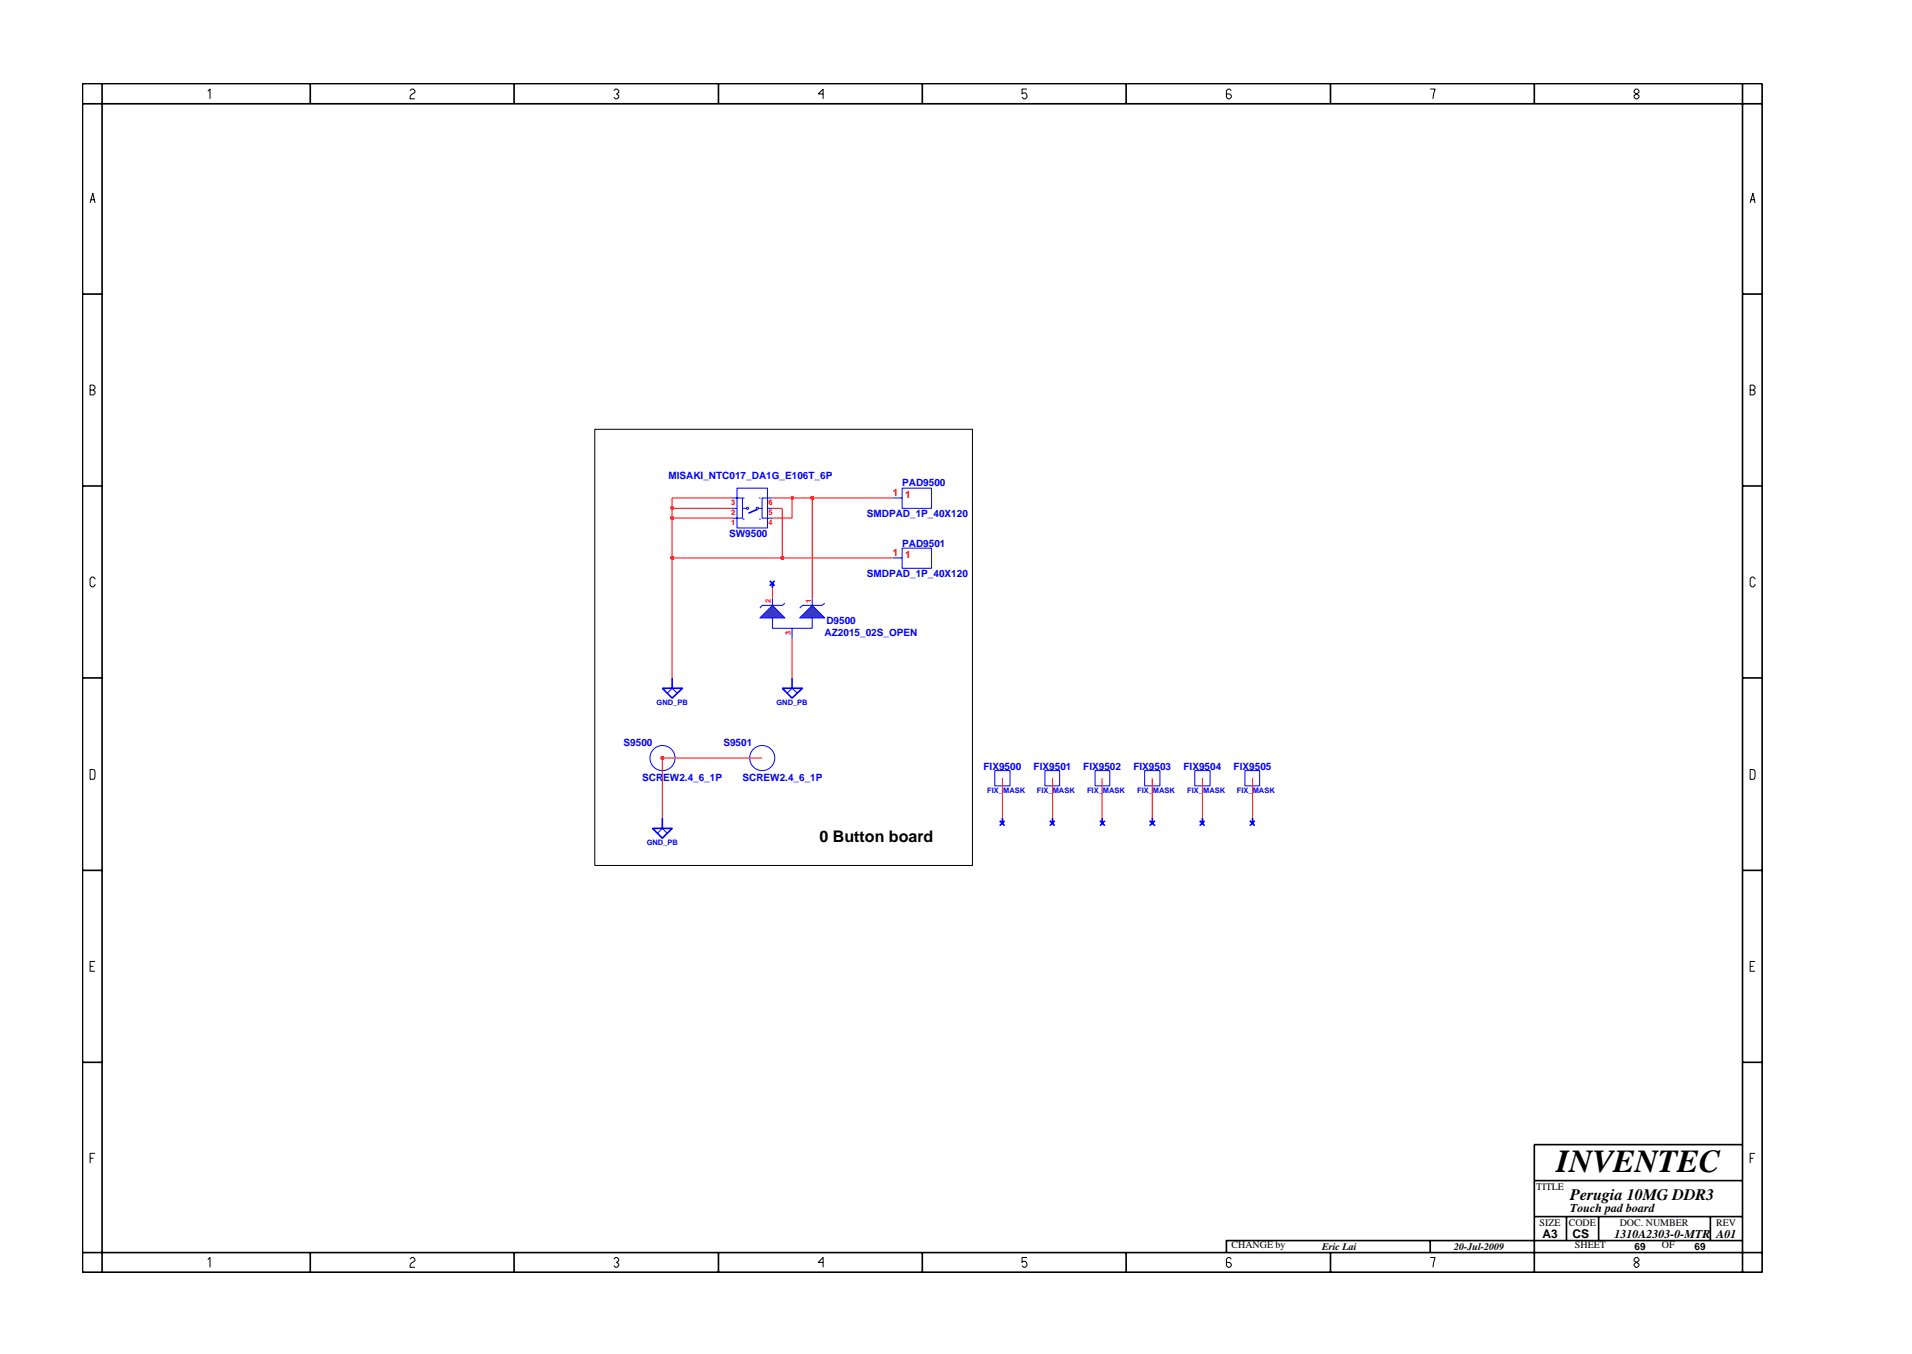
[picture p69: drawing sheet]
<svg xmlns="http://www.w3.org/2000/svg" width="297mm" height="210mm" viewBox="0 0 297 210" stroke-linecap="round" stroke-linejoin="round" font-family="sans-serif">
<defs><g id="words">
<text font-size="5" x="241.8" y="182">INVENTEC</text>
<g font-size="2.5">
<text x="127.3" y="130.7">0 Button board</text>
<text x="244" y="186.3">Perugia 10MG DDR3</text>
</g>
<g font-size="1.9">
<text x="244" y="188.2">Touch pad board</text>
<text x="239.6" y="192.2">A3</text>
<text x="244.3" y="192.3">CS</text>
<text x="250.8" y="192.2">1310A2303-0-MTR A01</text>
</g>
<g font-size="1.6" fill="#00f">
<text x="103.8" y="74.4">MISAKI_NTC017_DA1G_E106T_6P</text>
<text x="140.2" y="75.5">PAD9500</text>
<text x="113.3" y="83.4">SW9500</text>
<text x="134.7" y="80.3">SMDPAD_1P_40X120</text>
<text x="134.7" y="89.6">SMDPAD_1P_40X120</text>
<text x="140.2" y="84.9">PAD9501</text>
<text x="128.1" y="98.7">AZ2015_02S_OPEN</text>
<text x="128.4" y="96.9">D9500</text>
<text x="96.9" y="115.8">S9500</text>
<text x="112.4" y="115.8">S9501</text>
<text x="152.8" y="119.5">FIX9500</text>
<text x="160.6" y="119.5">FIX9501</text>
<text x="168.3" y="119.5">FIX9502</text>
<text x="176.1" y="119.5">FIX9503</text>
<text x="183.9" y="119.5">FIX9504</text>
<text x="191.7" y="119.5">FIX9505</text>
<text x="99.8" y="121.3">SCREW2.4_6_1P</text>
<text x="115.3" y="121.3">SCREW2.4_6_1P</text>
</g>
<g font-size="1.6" fill="#f00">
<text x="138.7" y="77">1</text>
<text x="140.6" y="77.3">1</text>
<text x="138.7" y="86.3">1</text>
<text x="140.6" y="86.6">1</text>
</g>
<g font-size="1.6">
<text x="238.7" y="184.8">TITLE</text>
<text x="239.2" y="190.4">SIZE</text>
<text x="243.7" y="190.4">CODE</text>
<text x="251.6" y="190.4">DOC. NUMBER</text>
<text x="266.6" y="190.4">REV</text>
<text x="191.3" y="193.9">CHANGE by</text>
<text x="205.4" y="194.1">Eric Lai</text>
<text x="225.9" y="194.1">20-Jul-2009</text>
<text x="244.7" y="193.9">SHEET</text>
<text x="253.9" y="194.1">69</text>
<text x="258.2" y="193.9">OF</text>
<text x="263.3" y="194.1">69</text>
</g>
<g font-size="1.2" fill="#f00">
<text x="113.6" y="81.5">1</text>
<text x="113.6" y="80">2</text>
<text x="113.6" y="78.4">3</text>
<text x="119.4" y="81.5">4</text>
<text x="119.4" y="80">5</text>
<text x="119.4" y="78.4">6</text>
<text x="119.7" y="93.7" transform="rotate(-90 119.7 93.7)">2</text>
<text x="126" y="93.7" transform="rotate(-90 126 93.7)">1</text>
<text x="122.9" y="98.6" transform="rotate(-90 122.9 98.6)">3</text>
</g>
<g font-size="1.2" fill="#00f">
<text x="102" y="109.4">GND_PB</text>
<text x="120.6" y="109.4">GND_PB</text>
<text x="153.4" y="123.2">FIX_MASK</text>
<text x="161.1" y="123.2">FIX_MASK</text>
<text x="168.9" y="123.2">FIX_MASK</text>
<text x="176.7" y="123.2">FIX_MASK</text>
<text x="184.4" y="123.2">FIX_MASK</text>
<text x="192.2" y="123.2">FIX_MASK</text>
<text x="100.5" y="131.2">GND_PB</text>
</g>
<g font-size=".4" fill="#00f">
<text x="115.4" y="77.5">D</text>
<text x="117.9" y="77.5">C</text>
<text x="115.4" y="80.8">B</text>
<text x="117.9" y="80.8">A</text>
</g>
</g></defs>
<path d="M117.6 79.1l-1.3 .6M102.9 106.9h3.1l-1.6 1.5zM104.4 105.3v1.6" fill="none" stroke="#00f" stroke-width=".25"/>
<g fill="none" stroke="#00f" stroke-width=".16">
<path d="M113.7 77.3h1.6v3.2h-1.6M113.7 78.9h.8M114.5 75.8h4.7v6.2h-4.7zM115.3 78.9h.6M117.8 78.9h.6M119.2 78.9h.8M120 77.3h-1.6v3.2h1.6M120 96v1.6h6.2v-1.6M120 92.9v1.1M121.9 93.7l-.4 .3h-3.1l-.3 .4M123 97.6v1.5M126.2 92.9v1.1"/>
<path d="M128.1 93.7l-.4 .3h-3l-.5 .4M103.7 107.6l.7-.7 .8 .7"/>
<circle cx="116.1" cy="78.9" r=".17"/>
<circle cx="117.7" cy="78.9" r=".17"/>
</g>
<path d="M120 94l1.9 2h-3.8z" fill="#3c3cc8"/>
<path d="M120 94l1.9 2h-3.8z" fill="none" stroke="#00f" stroke-width=".16"/>
<path d="M124.2 96l2-2 1.9 2z" fill="#3c3cc8"/>
<g fill="none" stroke="#00f" stroke-width=".16">
<path d="M138.6 77.3h1.6M140.2 75.8h4.5v3.1h-4.5zM124.2 96l2-2 1.9 2zM138.6 86.6h1.6M140.2 85.1h4.5v3.2h-4.5zM122.3 107.6l.7-.7 .9 .7M154.5 119.7h2.4v2.3h-2.4zM162.3 119.7h2.3v2.3h-2.3zM170.1 119.7h2.3v2.3h-2.3zM177.8 119.7h2.4v2.3h-2.4zM185.6 119.7h2.4v2.3h-2.4zM193.4 119.7h2.3v2.3h-2.3z"/>
<path d="M102.1 129.4l.8-.8 .8 .8"/>
<circle cx="102.9" cy="117.7" r="1.95"/>
<circle cx="118.4" cy="117.7" r="1.95"/>
</g>
<g fill="none" stroke="#00f" stroke-width=".25">
<path d="M119.6 90.2l.7 .8M120 90.5v.8M120.3 90.2l-.7 .8M121.5 106.9h3.2l-1.7 1.5zM123 105.3v1.6M101.4 128.6h3l-1.5 1.6zM102.9 127v1.6M155.3 127.5l.8 .7M155.7 127v.9M156.1 127.5l-.8 .7M163.1 127.5l.8 .7M163.5 127v.9"/>
<path d="M163.9 127.5l-.8 .7M170.9 127.5l.7 .7M171.2 127v.9M171.6 127.5l-.7 .7M178.6 127.5l.8 .7M179 127v.9M179.4 127.5l-.8 .7M186.4 127.5l.7 .7M186.8 127v.9M187.1 127.5l-.7 .7M194.2 127.5l.7 .7M194.6 127v.9"/>
<path d="M194.9 127.5l-.7 .7"/>
</g>
<path d="M102.9 117.7v9.3M155.7 120.8v6.2M163.5 120.8v6.2M171.2 120.8v6.2M179 120.8v6.2M186.8 120.8v6.2M194.6 120.8v6.2" fill="none" stroke="#f00" stroke-width=".16"/>
<path d="M102.7 117.5h.4v.4h-.4z" fill="#8e2323"/>
<path d="M102.7 117.5h.4v.4h-.4z" fill="none" stroke="#f00" stroke-width=".25"/>
<path d="M126.2 77.3v15.6M104.4 86.6v18.7M120 91.3v1.6M123 99.1v6.2M102.9 117.7h15.5" fill="none" stroke="#f00" stroke-width=".16"/>
<path d="M104.3 86.5h.3v.3h-.3z" fill="#8e2323"/>
<path d="M104.3 86.5h.3v.3h-.3z" fill="none" stroke="#f00" stroke-width=".25"/>
<path d="M104.4 80.5v6.1h17.1" fill="none" stroke="#f00" stroke-width=".16"/>
<path d="M121.4 86.5h.3v.3h-.3z" fill="#8e2323"/>
<path d="M121.4 86.5h.3v.3h-.3z" fill="none" stroke="#f00" stroke-width=".25"/>
<path d="M121.5 78.9v7.7h17.1" fill="none" stroke="#f00" stroke-width=".16"/>
<path d="M104.3 80.3h.3v.3h-.3z" fill="#8e2323"/>
<path d="M104.3 80.3h.3v.3h-.3z" fill="none" stroke="#f00" stroke-width=".25"/>
<path d="M104.4 78.9v1.6h9.3M123 77.3v3.2h-3" fill="none" stroke="#f00" stroke-width=".16"/>
<path d="M104.3 78.8h.3v.2h-.3z" fill="#8e2323"/>
<path d="M104.3 78.8h.3v.2h-.3z" fill="none" stroke="#f00" stroke-width=".25"/>
<path d="M113.7 77.3h-9.3v1.6h9.3M120 78.9h1.5M120 77.3h3" fill="none" stroke="#f00" stroke-width=".16"/>
<path d="M123 77.2h.2v.3h-.2z" fill="#8e2323"/>
<path d="M123 77.2h.2v.3h-.2z" fill="none" stroke="#f00" stroke-width=".25"/>
<path d="M123 77.3h3.2" fill="none" stroke="#f00" stroke-width=".16"/>
<path d="M126 77.2h.4v.3h-.4z" fill="#8e2323"/>
<path d="M126 77.2h.4v.3h-.4z" fill="none" stroke="#f00" stroke-width=".25"/>
<path d="M126.2 77.3h12.4" fill="none" stroke="#f00" stroke-width=".16"/>
<g fill="none" stroke="#000" stroke-width=".25">
<path d="M12.8 13h261v184.6h-261zM12.8 16.1h261M15.9 13v184.6M48.2 13v3.1M79.9 13v3.1M111.6 13v3.1M143.3 13v3.1M174.9 13v3.1M206.7 13v3.1M238.4 13v3.1M270.7 13v184.6M12.8 45.7h3.1"/>
<path d="M270.7 45.7h3.1M12.8 75.5h3.1M270.7 75.5h3.1M12.8 105.3h3.1M270.7 105.3h3.1M12.8 135.2h3.1M270.7 135.2h3.1M12.8 165h3.1M270.7 165h3.1M270.7 177.7h-32.3v19.9M12.8 194.5h261M48.2 194.5v3.1"/>
<path d="M79.9 194.5v3.1M111.6 194.5v3.1M143.3 194.5v3.1M174.9 194.5v3.1M206.7 194.5v3.1M222.2 192.6v1.9M238.4 183.3h32.3M238.4 188.9h32.3M243.4 188.9v3.7M248.4 188.9v3.7M265.7 188.9v3.7M270.7 192.6h-80.2v1.9"/>
</g>
<g fill="none" stroke="#000" stroke-width=".16">
<path d="M32.3 14.2l.3-.4v1.6M63.7 14.1l.3-.3h.2l.3 .3v.2l-.5 .4-.3 .4v.3h.8M95.4 14.1l.2-.3h.3l.2 .3v.2l-.3 .3 .3 .2v.3l-.2 .3h-.3l-.2-.3M127.9 14.6h-.8l.8-.8v1.6M159.5 13.8h-.7v.8l.2-.2a.5 .5 0 0 1 .5 .7l-.2 .3h-.3l-.2-.3M191.3 14.1l-.3-.3h-.2l-.3 .3v1l.3 .3h.2l.3-.3v-.3l-.3-.2h-.5M222.2 13.8h.8l-.4 1.6M253.9 14.1l.2-.3h.3l.2 .3v.2l-.7 .5v.3l.2 .3h.3l.2-.3v-.3l-.7-.5zM14 31.5l.4-1.5 .4 1.5M14.1 31h.6M271.9 31.5l.4-1.5 .4 1.5M272 31h.6"/>
<path d="M14 59.8h.5l.3 .3v.2l-.3 .3 .3 .2v.3l-.3 .2h-.5zM14 60.6h.5M92.4 66.7h58.7v67.7h-58.7zM271.9 60.6h.5l.3-.3v-.2l-.3-.3h-.5v1.5h.5l.3-.2v-.3l-.3-.2M14.8 89.9l-.3-.3h-.2l-.3 .3v1l.3 .2h.2l.3-.2v-.2M272.7 89.9l-.3-.3h-.3l-.2 .3v1l.2 .2h.3l.3-.2v-.2M14 119.5l.7 .1 .1 .2-.1 1.1-.7 .1zM271.9 119.5l.7 .1 .1 .2-.1 1.1-.7 .1zM14 150.1h.5M14.8 149.3h-.8v1.5h.8M271.9 150.1h.5M272.7 149.3h-.8v1.5h.8"/>
<path d="M14 179.9h.5M14.8 179.1h-.8v1.5M271.9 179.9h.5M272.7 179.1h-.8v1.5M32.3 195.6l.3-.3v1.5M63.7 195.5l.3-.2h.2l.3 .2v.3l-.7 .5-.1 .2v.3h.8M95.4 195.5l.2-.2h.3l.2 .2v.3l-.3 .2 .3 .3v.2l-.2 .3h-.3l-.2-.3M127.9 196h-.8l.8-.7v1.5M159.5 195.3h-.7v.7l.2-.1a.5 .5 0 0 1 .5 .6l-.2 .3h-.3l-.2-.3M191.3 195.5l-.3-.2h-.2l-.3 .2v1l.3 .3h.2l.3-.3v-.2l-.3-.3h-.5M222.2 195.3h.8l-.4 1.5M254.1 195.3l-.2 .2v.3l.7 .5v.2l-.2 .3h-.3l-.2-.3v-.2l.7-.5v-.3l-.2-.2z"/>
</g>
<use href="#words"/>
</svg>
